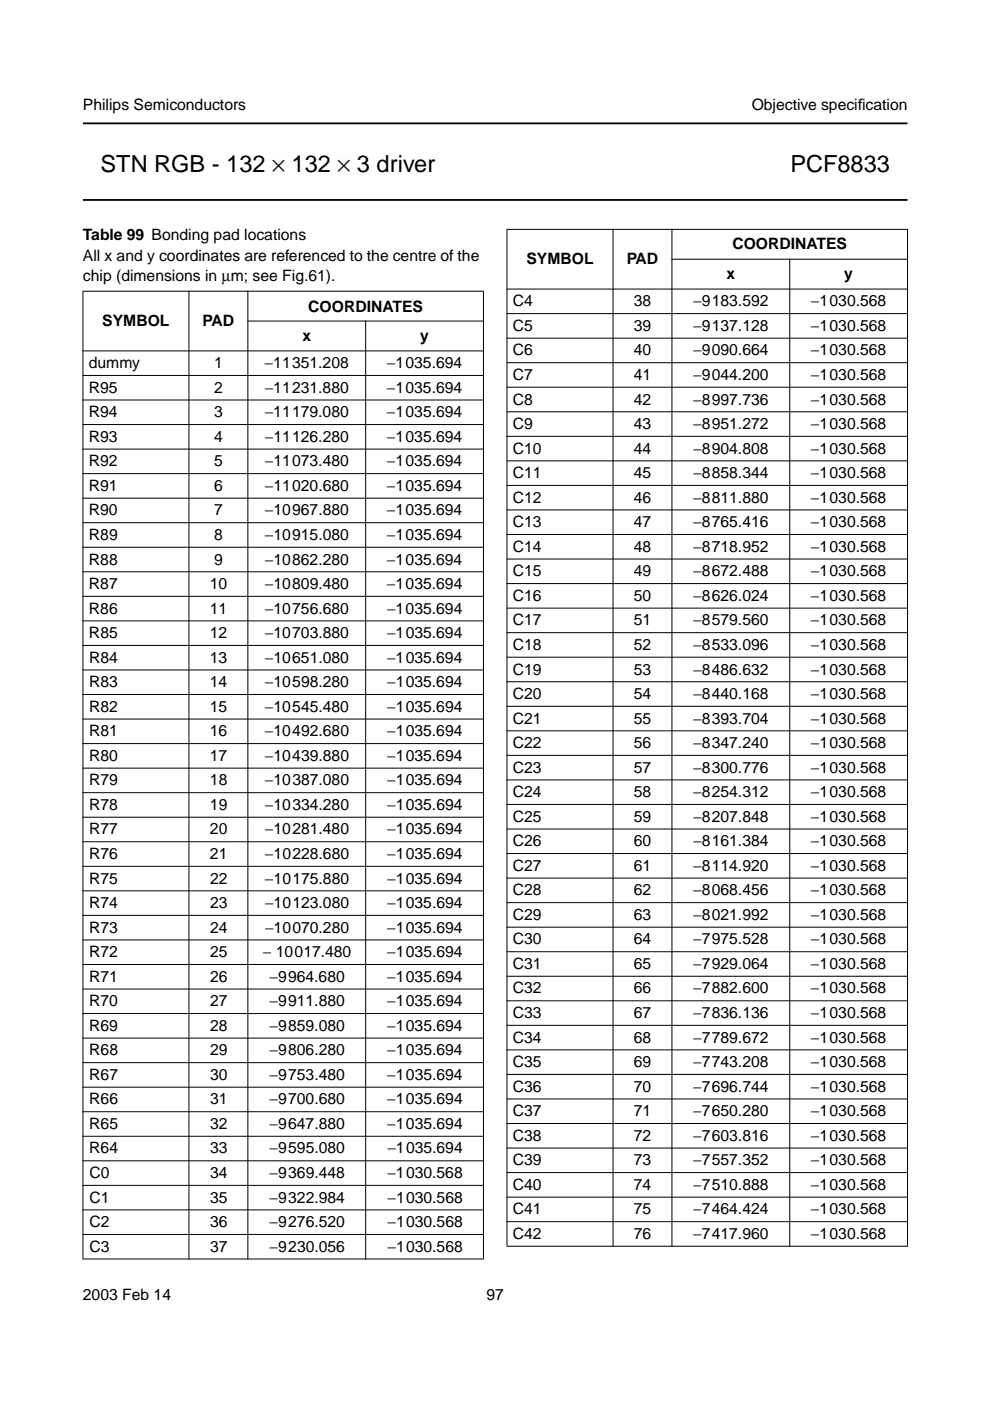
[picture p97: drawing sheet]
<svg xmlns="http://www.w3.org/2000/svg" width="210mm" height="297mm" viewBox="0 0 210 297" stroke-linecap="round" stroke-linejoin="round" font-family="sans-serif">
<defs><g id="words">
<g font-size="5">
<text x="21.3" y="36.5">STN RGB - 132 × 132 × 3 driver</text>
<text x="167.6" y="36.5">PCF8833</text>
</g>
<g font-size="3.3">
<text x="17.6" y="23.4">Philips Semiconductors</text>
<text x="159.4" y="23.4">Objective specif</text>
<text x="181.9" y="23.4">ication</text>
<text x="17.6" y="50.9">Table 99 Bonding pad locations</text>
<text x="155.3" y="52.9">COORDINATES</text>
<text x="17.6" y="55.4">All x and y coordinates are referenced to the centre of the</text>
<text x="17.6" y="59.6">chip (dimensions in µm; see Fig.61).</text>
<text x="111.6" y="56.1">SYMBOL</text>
<text x="132.9" y="56.1">PAD</text>
<text x="154" y="59.2">x</text>
<text x="179" y="59.2">y</text>
<text x="108.7" y="65">C4</text>
<text x="134.4" y="65">38</text>
<text x="147" y="65">−9183.592</text>
<text x="171.9" y="65">−1030.568</text>
<text x="21.7" y="69.2">SYMBOL</text>
<text x="43" y="69.2">PAD</text>
<text x="65.4" y="66">COORDINATES</text>
<text x="108.7" y="70.2">C5</text>
<text x="134.4" y="70.2">39</text>
<text x="147" y="70.2">−9137.128</text>
<text x="171.9" y="70.2">−1030.568</text>
<text x="64.1" y="72.4">x</text>
<text x="89.1" y="72.4">y</text>
<text x="108.7" y="75.4">C6</text>
<text x="134.4" y="75.4">40</text>
<text x="147" y="75.4">−9090.664</text>
<text x="171.9" y="75.4">−1030.568</text>
<text x="18.8" y="78.1">dummy</text>
<text x="18.8" y="83.3">R95</text>
<text x="45.4" y="78.1">1</text>
<text x="45.4" y="83.3">2</text>
<text x="56.1" y="78.1">−11351.208</text>
<text x="56.1" y="83.3">−11231.880</text>
<text x="82" y="78.1">−1035.694</text>
<text x="82" y="83.3">−1035.694</text>
<text x="108.7" y="80.6">C7</text>
<text x="134.4" y="80.6">41</text>
<text x="147" y="80.6">−9044.200</text>
<text x="171.9" y="80.6">−1030.568</text>
<text x="18.8" y="88.5">R94</text>
<text x="45.4" y="88.5">3</text>
<text x="56.1" y="88.5">−11179.080</text>
<text x="82" y="88.5">−1035.694</text>
<text x="108.7" y="85.8">C8</text>
<text x="134.4" y="85.8">42</text>
<text x="147" y="85.8">−8997.736</text>
<text x="171.9" y="85.8">−1030.568</text>
<text x="18.8" y="93.7">R93</text>
<text x="45.4" y="93.7">4</text>
<text x="56.1" y="93.7">−11126.280</text>
<text x="82" y="93.7">−1035.694</text>
<text x="108.7" y="91">C9</text>
<text x="134.4" y="91">43</text>
<text x="147" y="91">−8951.272</text>
<text x="171.9" y="91">−1030.568</text>
<text x="18.8" y="98.9">R92</text>
<text x="45.4" y="98.9">5</text>
<text x="56.1" y="98.9">−11073.480</text>
<text x="82" y="98.9">−1035.694</text>
<text x="108.7" y="96.2">C10</text>
<text x="108.7" y="101.4">C11</text>
<text x="134.4" y="96.2">44</text>
<text x="134.4" y="101.4">45</text>
<text x="147" y="96.2">−8904.808</text>
<text x="147" y="101.4">−8858.344</text>
<text x="171.9" y="96.2">−1030.568</text>
<text x="171.9" y="101.4">−1030.568</text>
<text x="18.8" y="104.1">R91</text>
<text x="45.4" y="104.1">6</text>
<text x="56.1" y="104.1">−11020.680</text>
<text x="82" y="104.1">−1035.694</text>
<text x="108.7" y="106.6">C12</text>
<text x="134.4" y="106.6">46</text>
<text x="147" y="106.6">−8811.880</text>
<text x="171.9" y="106.6">−1030.568</text>
<text x="18.9" y="109.3">R90</text>
<text x="45.4" y="109.3">7</text>
<text x="56.1" y="109.3">−10967.880</text>
<text x="82" y="109.3">−1035.694</text>
<text x="108.7" y="111.8">C13</text>
<text x="134.4" y="111.8">47</text>
<text x="147" y="111.8">−8765.416</text>
<text x="171.9" y="111.8">−1030.568</text>
<text x="18.9" y="114.5">R89</text>
<text x="18.9" y="119.7">R88</text>
<text x="45.4" y="114.5">8</text>
<text x="45.4" y="119.7">9</text>
<text x="56.1" y="114.5">−10915.080</text>
<text x="56.1" y="119.7">−10862.280</text>
<text x="82" y="114.5">−1035.694</text>
<text x="82" y="119.7">−1035.694</text>
<text x="108.7" y="117">C14</text>
<text x="134.4" y="117">48</text>
<text x="147" y="117">−8718.952</text>
<text x="171.9" y="117">−1030.568</text>
<text x="18.9" y="124.9">R87</text>
<text x="44.5" y="124.9">10</text>
<text x="56.1" y="124.9">−10809.480</text>
<text x="82" y="124.9">−1035.694</text>
<text x="108.7" y="122.2">C15</text>
<text x="134.4" y="122.2">49</text>
<text x="147" y="122.2">−8672.488</text>
<text x="171.9" y="122.2">−1030.568</text>
<text x="18.9" y="130.1">R86</text>
<text x="44.5" y="130.1">11</text>
<text x="56.1" y="130.1">−10756.680</text>
<text x="82.1" y="130.1">−1035.694</text>
<text x="108.7" y="127.4">C16</text>
<text x="134.4" y="127.4">50</text>
<text x="147" y="127.4">−8626.024</text>
<text x="171.9" y="127.4">−1030.568</text>
<text x="18.9" y="135.3">R85</text>
<text x="44.5" y="135.3">12</text>
<text x="56.2" y="135.3">−10703.880</text>
<text x="82.1" y="135.3">−1035.694</text>
<text x="108.7" y="132.6">C17</text>
<text x="108.7" y="137.8">C18</text>
<text x="134.4" y="132.6">51</text>
<text x="134.4" y="137.8">52</text>
<text x="147" y="132.6">−8579.560</text>
<text x="147" y="137.8">−8533.096</text>
<text x="171.9" y="132.6">−1030.568</text>
<text x="171.9" y="137.8">−1030.568</text>
<text x="18.9" y="140.5">R84</text>
<text x="44.5" y="140.5">13</text>
<text x="56.2" y="140.5">−10651.080</text>
<text x="82.1" y="140.5">−1035.694</text>
<text x="108.7" y="143">C19</text>
<text x="134.4" y="143">53</text>
<text x="147" y="143">−8486.632</text>
<text x="171.9" y="143">−1030.568</text>
<text x="18.9" y="145.7">R83</text>
<text x="44.5" y="145.7">14</text>
<text x="56.2" y="145.7">−10598.280</text>
<text x="82.1" y="145.7">−1035.694</text>
<text x="108.7" y="148.2">C20</text>
<text x="134.4" y="148.2">54</text>
<text x="147" y="148.2">−8440.168</text>
<text x="171.9" y="148.2">−1030.568</text>
<text x="18.9" y="150.9">R82</text>
<text x="44.5" y="150.9">15</text>
<text x="56.2" y="150.9">−10545.480</text>
<text x="82.1" y="150.9">−1035.694</text>
<text x="108.7" y="153.4">C21</text>
<text x="134.4" y="153.4">55</text>
<text x="147" y="153.4">−8393.704</text>
<text x="171.9" y="153.4">−1030.568</text>
<text x="18.9" y="156.1">R81</text>
<text x="18.9" y="161.3">R80</text>
<text x="44.5" y="156.1">16</text>
<text x="44.5" y="161.3">17</text>
<text x="56.2" y="156.1">−10492.680</text>
<text x="56.2" y="161.3">−10439.880</text>
<text x="82.1" y="156.1">−1035.694</text>
<text x="82.1" y="161.3">−1035.694</text>
<text x="108.7" y="158.6">C22</text>
<text x="134.4" y="158.6">56</text>
<text x="147" y="158.6">−8347.240</text>
<text x="171.9" y="158.6">−1030.568</text>
<text x="18.9" y="166.5">R79</text>
<text x="44.5" y="166.5">18</text>
<text x="56.2" y="166.5">−10387.080</text>
<text x="82.1" y="166.5">−1035.694</text>
<text x="108.7" y="163.8">C23</text>
<text x="134.4" y="163.8">57</text>
<text x="147" y="163.8">−8300.776</text>
<text x="171.9" y="163.8">−1030.568</text>
<text x="18.9" y="171.7">R78</text>
<text x="44.5" y="171.7">19</text>
<text x="56.2" y="171.7">−10334.280</text>
<text x="82.1" y="171.7">−1035.694</text>
<text x="108.7" y="169">C24</text>
<text x="134.4" y="169">58</text>
<text x="147" y="169">−8254.312</text>
<text x="171.9" y="169">−1030.568</text>
<text x="18.9" y="176.9">R77</text>
<text x="44.5" y="176.9">20</text>
<text x="56.2" y="176.9">−10281.480</text>
<text x="82.1" y="176.9">−1035.694</text>
<text x="108.7" y="174.2">C25</text>
<text x="108.7" y="179.4">C26</text>
<text x="134.4" y="174.2">59</text>
<text x="134.4" y="179.4">60</text>
<text x="147" y="174.2">−8207.848</text>
<text x="147" y="179.4">−8161.384</text>
<text x="171.9" y="174.2">−1030.568</text>
<text x="171.9" y="179.4">−1030.568</text>
<text x="18.9" y="182.1">R76</text>
<text x="44.5" y="182.1">21</text>
<text x="56.2" y="182.1">−10228.680</text>
<text x="82.1" y="182.1">−1035.694</text>
<text x="108.7" y="184.6">C27</text>
<text x="134.4" y="184.6">61</text>
<text x="147" y="184.6">−8114.920</text>
<text x="171.9" y="184.6">−1030.568</text>
<text x="18.9" y="187.3">R75</text>
<text x="44.5" y="187.3">22</text>
<text x="56.2" y="187.3">−10175.880</text>
<text x="82.1" y="187.3">−1035.694</text>
<text x="108.7" y="189.8">C28</text>
<text x="134.4" y="189.8">62</text>
<text x="147" y="189.8">−8068.456</text>
<text x="171.9" y="189.8">−1030.568</text>
<text x="18.9" y="192.5">R74</text>
<text x="18.9" y="197.7">R73</text>
<text x="44.5" y="192.5">23</text>
<text x="44.5" y="197.7">24</text>
<text x="56.2" y="192.5">−10123.080</text>
<text x="56.2" y="197.7">−10070.280</text>
<text x="82.1" y="192.5">−1035.694</text>
<text x="82.1" y="197.7">−1035.694</text>
<text x="108.7" y="195">C29</text>
<text x="134.4" y="195">63</text>
<text x="147" y="195">−8021.992</text>
<text x="171.9" y="195">−1030.568</text>
<text x="18.9" y="202.9">R72</text>
<text x="44.5" y="202.9">25</text>
<text x="55.7" y="202.9">− 10017.480</text>
<text x="82.1" y="202.9">−1035.694</text>
<text x="108.7" y="200.2">C30</text>
<text x="134.4" y="200.2">64</text>
<text x="147" y="200.2">−7975.528</text>
<text x="171.9" y="200.2">−1030.568</text>
<text x="18.9" y="208.1">R71</text>
<text x="44.5" y="208.1">26</text>
<text x="57.1" y="208.1">−9964.680</text>
<text x="82.1" y="208.1">−1035.694</text>
<text x="108.7" y="205.4">C31</text>
<text x="134.4" y="205.4">65</text>
<text x="147" y="205.4">−7929.064</text>
<text x="171.9" y="205.4">−1030.568</text>
<text x="18.9" y="213.3">R70</text>
<text x="44.5" y="213.3">27</text>
<text x="57.1" y="213.3">−9911.880</text>
<text x="82.1" y="213.3">−1035.694</text>
<text x="108.7" y="210.6">C32</text>
<text x="108.7" y="215.8">C33</text>
<text x="134.4" y="210.6">66</text>
<text x="134.4" y="215.8">67</text>
<text x="147" y="210.6">−7882.600</text>
<text x="147" y="215.8">−7836.136</text>
<text x="171.9" y="210.6">−1030.568</text>
<text x="171.9" y="215.8">−1030.568</text>
<text x="18.9" y="218.5">R69</text>
<text x="44.5" y="218.5">28</text>
<text x="57.1" y="218.5">−9859.080</text>
<text x="82.1" y="218.5">−1035.694</text>
<text x="108.7" y="221">C34</text>
<text x="134.4" y="221">68</text>
<text x="147" y="221">−7789.672</text>
<text x="171.9" y="221">−1030.568</text>
<text x="18.9" y="223.7">R68</text>
<text x="44.5" y="223.7">29</text>
<text x="57.1" y="223.7">−9806.280</text>
<text x="82.1" y="223.7">−1035.694</text>
<text x="108.7" y="226.2">C35</text>
<text x="134.4" y="226.2">69</text>
<text x="147" y="226.2">−7743.208</text>
<text x="171.9" y="226.2">−1030.568</text>
<text x="18.9" y="228.9">R67</text>
<text x="44.6" y="228.9">30</text>
<text x="57.1" y="228.9">−9753.480</text>
<text x="82.1" y="228.9">−1035.694</text>
<text x="108.7" y="231.4">C36</text>
<text x="134.4" y="231.4">70</text>
<text x="147" y="231.4">−7696.744</text>
<text x="171.9" y="231.4">−1030.568</text>
<text x="18.9" y="234.2">R66</text>
<text x="18.9" y="239.4">R65</text>
<text x="44.6" y="234.2">31</text>
<text x="44.6" y="239.4">32</text>
<text x="57.1" y="234.2">−9700.680</text>
<text x="57.1" y="239.4">−9647.880</text>
<text x="82.1" y="234.2">−1035.694</text>
<text x="82.1" y="239.4">−1035.694</text>
<text x="108.7" y="236.6">C37</text>
<text x="134.4" y="236.6">71</text>
<text x="147" y="236.6">−7650.280</text>
<text x="171.9" y="236.6">−1030.568</text>
<text x="18.9" y="244.6">R64</text>
<text x="44.6" y="244.6">33</text>
<text x="57.1" y="244.6">−9595.080</text>
<text x="82.1" y="244.6">−1035.694</text>
<text x="108.7" y="241.8">C38</text>
<text x="134.4" y="241.8">72</text>
<text x="147" y="241.8">−7603.816</text>
<text x="171.9" y="241.8">−1030.568</text>
<text x="18.9" y="249.8">C0</text>
<text x="44.6" y="249.8">34</text>
<text x="57.2" y="249.8">−9369.448</text>
<text x="82.1" y="249.8">−1030.568</text>
<text x="108.7" y="247.1">C39</text>
<text x="134.4" y="247.1">73</text>
<text x="147" y="247.1">−7557.352</text>
<text x="171.9" y="247.1">−1030.568</text>
<text x="18.9" y="255">C1</text>
<text x="44.6" y="255">35</text>
<text x="57.2" y="255">−9322.984</text>
<text x="82.1" y="255">−1030.568</text>
<text x="108.7" y="252.3">C40</text>
<text x="108.7" y="257.5">C41</text>
<text x="134.4" y="252.3">74</text>
<text x="134.4" y="257.5">75</text>
<text x="147" y="252.3">−7510.888</text>
<text x="147" y="257.5">−7464.424</text>
<text x="171.9" y="252.3">−1030.568</text>
<text x="171.9" y="257.5">−1030.568</text>
<text x="18.9" y="260.2">C2</text>
<text x="44.6" y="260.2">36</text>
<text x="57.2" y="260.2">−9276.520</text>
<text x="82.1" y="260.2">−1030.568</text>
<text x="108.7" y="262.7">C42</text>
<text x="134.4" y="262.7">76</text>
<text x="147" y="262.7">−7417.960</text>
<text x="171.9" y="262.7">−1030.568</text>
<text x="19" y="265.4">C3</text>
<text x="44.6" y="265.4">37</text>
<text x="57.2" y="265.4">−9230.056</text>
<text x="82.1" y="265.4">−1030.568</text>
<text x="17.6" y="275.6">2003 Feb 14</text>
<text x="103.1" y="275.6">97</text>
</g>
</g></defs>
<path d="M17.6 26.2h174.8M17.6 42.4h174.8" fill="none" stroke="#000" stroke-width=".38"/>
<g fill="#000" stroke="#000" stroke-width=".21">
<path d="M107.4 48.6h85.1zM142.4 55h50.1zM17.5 61.7h85.1zM52.4 68.1h50.2zM17.5 74.4h85.1zM17.5 79.6h85.1zM107.4 61.3h85.1zM107.4 66.5h85.1zM107.4 71.7h85.1zM107.4 76.9h85.1zM17.5 84.8h85.1zM17.5 90h85.1z"/>
<path d="M17.5 95.2h85.1zM107.4 82.1h85.1zM107.4 87.3h85.1zM107.4 92.5h85.1zM107.4 97.7h85.1zM17.5 100.4h85.1zM17.5 105.6h85.1zM17.5 110.8h85.1zM17.5 116h85.1zM107.4 102.9h85.1zM107.4 108.1h85.1zM107.4 113.3h85.1z"/>
<path d="M107.4 118.5h85.1zM17.5 121.2h85.1zM17.5 126.4h85.1zM17.5 131.6h85.1zM17.5 136.8h85.1zM107.4 123.7h85.1zM107.4 128.9h85.1zM107.4 134.1h85.1zM107.4 139.3h85.1zM17.5 142h85.1zM17.5 147.2h85.1zM17.5 152.5h85.1z"/>
<path d="M17.5 157.7h85.1zM107.4 144.5h85.1zM107.4 149.7h85.1zM107.4 155h85.1zM17.5 162.9h85.1zM17.5 168.1h85.1zM17.5 173.3h85.1zM17.5 178.5h85.1zM107.4 160.2h85.1zM107.4 165.4h85.1zM107.4 170.6h85.1zM107.4 175.8h85.1z"/>
<path d="M17.5 183.7h85.1zM17.5 188.9h85.1zM17.5 194.1h85.1zM17.5 199.3h85.1zM107.4 181h85.1zM107.4 186.2h85.1zM107.4 191.4h85.1zM107.4 196.6h85.1zM17.5 204.5h85.1zM17.5 209.7h85.1zM17.5 214.9h85.1zM107.4 201.8h85.1z"/>
<path d="M107.4 207h85.1zM107.4 212.2h85.1zM107.4 217.4h85.1zM17.5 220.1h85.1zM17.5 225.3h85.1zM17.5 230.5h85.1zM17.5 235.7h85.1zM107.4 222.6h85.1zM107.4 227.8h85.1zM107.4 233h85.1zM107.4 238.2h85.1zM17.5 240.9h85.1z"/>
<path d="M17.5 246.1h85.1zM17.5 251.3h85.1zM17.5 256.5h85.1zM107.4 243.4h85.1zM107.4 248.6h85.1zM107.4 253.8h85.1zM107.4 259h85.1zM17.6 61.9v204.9zM40.1 61.6v205.4zM52.6 61.6v205.4zM77.5 68v199zM102.5 61.9v204.9z"/>
<path d="M17.5 261.7h85.1zM17.5 266.9h85.1zM107.5 48.7v215.4zM130 48.5v215.8zM142.5 48.5v215.8zM167.4 54.9v209.4zM192.4 48.7v215.4zM107.4 264.2h85.1z"/>
</g>
<use href="#words"/>
</svg>
